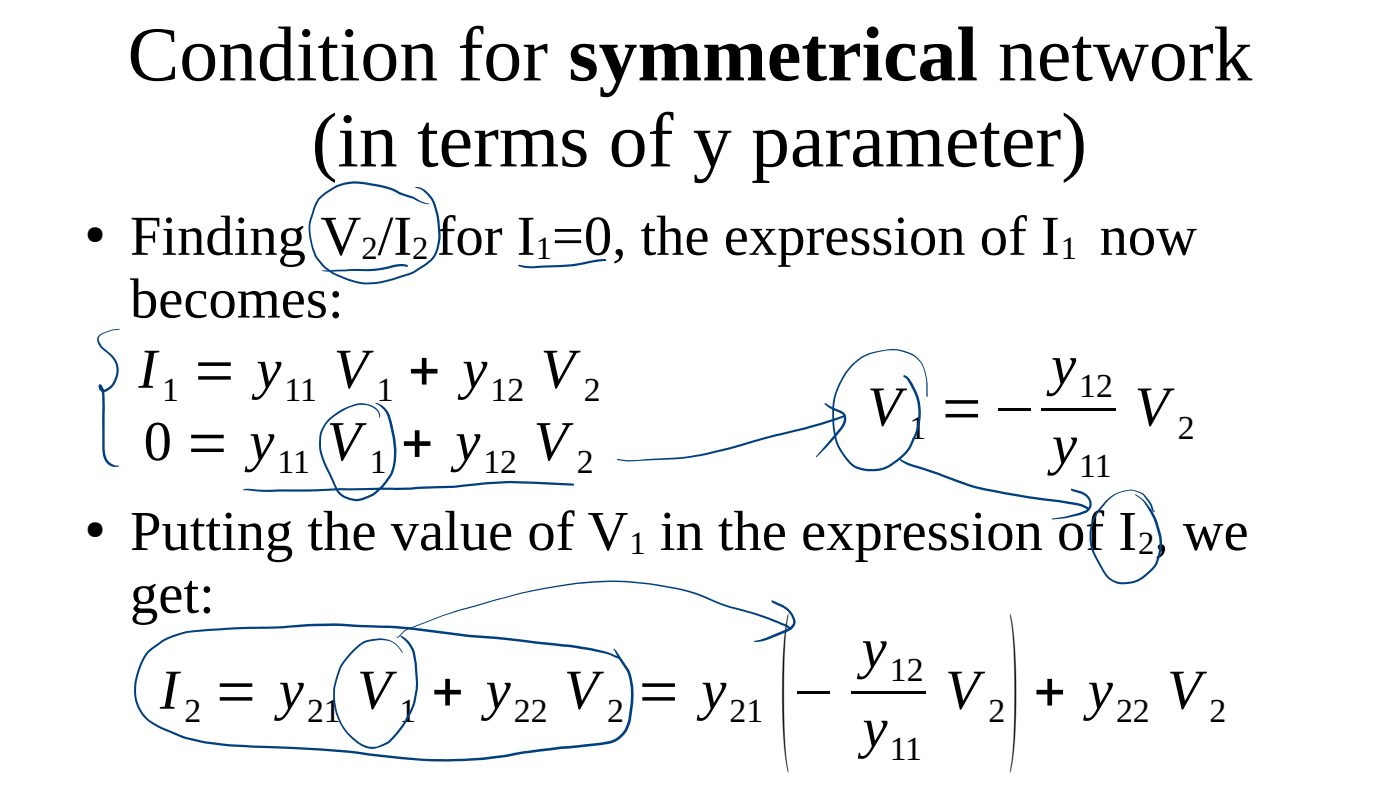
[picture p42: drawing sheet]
<svg xmlns="http://www.w3.org/2000/svg" width="280mm" height="158mm" viewBox="0 0 280 158" stroke-linecap="round" stroke-linejoin="round" font-family="sans-serif">
<defs><g id="words">
<g font-size="29.2">
<text x="156" y="147.7">(</text>
<text x="201.7" y="147.7">)</text>
</g>
<g font-size="15.5">
<text x="25.5" y="16.1">Condition for symmetrical network</text>
<text x="62.3" y="33.3">(in terms of y parameter)</text>
</g>
<g font-size="11.3">
<text x="26" y="50.9">Finding V /I for I =0, the expression of I</text>
<text x="219.9" y="50.9">now</text>
<text x="26" y="63.5">becomes:</text>
<text x="27.7" y="77.5">I = y</text>
<text x="66.8" y="77.5">V + y</text>
<text x="108.1" y="77.5">V</text>
<text x="210.2" y="76.8">y</text>
<text x="173.5" y="85.1">V =−</text>
<text x="227" y="85.1">V</text>
<text x="28.7" y="92">0 = y</text>
<text x="65.4" y="92">V + y</text>
<text x="106.7" y="92">V</text>
<text x="210.4" y="92.6">y</text>
<text x="26" y="109.9">Putting the value of V in the expression of I , we</text>
<text x="26" y="122.5">get:</text>
<text x="172.3" y="133.4">y</text>
<text x="32" y="141.7">I = y</text>
<text x="71.4" y="141.7">V + y</text>
<text x="112.8" y="141.7">V = y</text>
<text x="158.2" y="141.7">−</text>
<text x="189.1" y="141.7">V</text>
<text x="206.7" y="141.7">+ y</text>
<text x="233.4" y="141.7">V</text>
<text x="172.5" y="149.2">y</text>
</g>
<g font-size="6.8">
<text x="32.4" y="80.2">1</text>
<text x="56.9" y="80.2">11</text>
<text x="75.4" y="80.2">1</text>
<text x="98.1" y="80.2">12</text>
<text x="116.8" y="80.2">2</text>
<text x="215.9" y="79.4">12</text>
<text x="181.9" y="87.7">1</text>
<text x="235.6" y="87.7">2</text>
<text x="55.5" y="94.6">11</text>
<text x="74" y="94.6">1</text>
<text x="96.7" y="94.6">12</text>
<text x="115.4" y="94.6">2</text>
<text x="215.9" y="95.3">11</text>
<text x="178" y="136.2">12</text>
<text x="36.9" y="144.3">2</text>
<text x="61.4" y="144.3">21</text>
<text x="79.9" y="144.3">1</text>
<text x="102.8" y="144.3">22</text>
<text x="121.4" y="144.3">2</text>
<text x="145.9" y="144.3">21</text>
<text x="197.7" y="144.3">2</text>
<text x="223.2" y="144.3">22</text>
<text x="241.9" y="144.3">2</text>
<text x="178" y="151.9">11</text>
</g>
<g font-size="6.5">
<text x="72.3" y="51.8">2</text>
<text x="82.4" y="51.8">2</text>
<text x="107.1" y="51.8">1</text>
<text x="212.2" y="51.8">1</text>
<text x="125.9" y="110.8">1</text>
<text x="227.6" y="110.8">2</text>
</g>
<g font-size="5.1">
<text x="17" y="48.3">●</text>
<text x="17" y="107.3">●</text>
</g>
</g></defs>
<g fill="#000">
<path d="M208.1 81.5h15v.6h-15z" fill-rule="evenodd"/>
<path d="M170.2 138.1h15v.6h-15z" fill-rule="evenodd"/>
</g>
<g fill="#004080">
<path d="M64.4 54l6-.3 3.6 .1 3.3-.5a7.5 7.5 0 0 1 4.1-.4l.2 .2-.2 .3a9.2 9.2 0 0 0-4.6 .5l-3 .3-3.4-.1-4.4 .2-1.4-.1z"/>
<path d="M103.7 53l2.5 .2 1.8-.1a35.9 35.9 0 0 0 8.7-.7l1.4-.3a6.2 6.2 0 0 1 3.1-.3v.3l-.1 .1-1.5 .1-2.9 .5a31.3 31.3 0 0 1-7.7 .7l-2.5 .1-1.5-.1-1.2-.3z"/>
<path d="M19.8 67a8 8 0 0 1 4.1-1.3v.2a8.2 8.2 0 0 0-3.9 1.2 .98 .98 0 0 0-.1 1.3l.6 .9 1.9 1.7a4.6 4.6 0 0 1-1.7 7.4 1.03 1.03 0 0 1-.8-1.6 1.32 1.32 0 0 1 .9 1.5l.2 12.3a2.85 2.85 0 0 0 2.8 2.6 2.53 2.53 0 0 1-3.3-2.5l-.1-11.1a3.3 3.3 0 0 0-.5-2.4h.3l.2 .5a.67 .67 0 0 0 1-.1 4.2 4.2 0 0 0 .8-6.4l-1.4-1.1a3.1 3.1 0 0 1-1.4-2.3z"/>
<path d="M48.7 97.8l1-.1 4.2 .2 28.1-.5 8.6-.3 6.3-.7 4.7-.3 13 .5 .2 .3-.2 .2-13-.5-4.7 .2-6.3 .7-8.6 .4-14.6 .1-5.4 .3h-9.6l-3.6-.3-.2-.1z"/>
<path d="M65.7 83.8a11.3 11.3 0 0 1 6.8-3.2 3.6 3.6 0 0 1 3.5 2l-.1 .9v-.1a2.74 2.74 0 0 0-2.7-2.4 9.3 9.3 0 0 0-6.6 2.5 6.3 6.3 0 0 0-2.3 6.7l.9 2.5 2.3 4.9a4.4 4.4 0 0 0 5.7 1.6 9.5 9.5 0 0 0 5.4-6.2v-.3a18.5 18.5 0 0 0-1-9.3 5.1 5.1 0 0 0-2.5-2.8 2.79 2.79 0 0 1 2.1 1.1l.3 .4a5.8 5.8 0 0 1 .9 2.6 17.1 17.1 0 0 1 .7 7.8v.3a10.1 10.1 0 0 1-4.3 6.2 6 6 0 0 1-4.4 1 4.3 4.3 0 0 1-3.3-2.2l-1.3-3a12.1 12.1 0 0 1-2-6.3 6.1 6.1 0 0 1 1.9-4.7z"/>
<path d="M63.7 39.6a10.2 10.2 0 0 1 7.5-3.3l4.5 .6 2.4 .6 1.9 .9 2.7 .9 1.7 1 1.5 .5-1.3-.2-2.5-1a13.8 13.8 0 0 1-3.9-1.6l-2.4-.6-2.8-.5a9.3 9.3 0 0 0-9.4 3.6l-.6 1.2-.9 2.9a12.9 12.9 0 0 0 1.3 6.6v.1a11.2 11.2 0 0 0 6.7 4.5 12.6 12.6 0 0 0 8.7-.3l2.8-.8a18.8 18.8 0 0 0 4.7-3.1l.9-1.6 .5-2.5a16.3 16.3 0 0 0-1.4-7.5l-1.7-1.9-.7-.3-.8-.2v-.2a2.79 2.79 0 0 1 1.9 .6 7 7 0 0 1 2.7 4.7 13.7 13.7 0 0 1 .2 6.1 5.8 5.8 0 0 1-3.2 4.6l-1.6 1a25.7 25.7 0 0 1-10.2 2.4 17.2 17.2 0 0 1-8.3-3.5l-1.4-1.6a14.1 14.1 0 0 1-1.5-6.4l.2-1.2 .8-2.5z"/>
<path d="M123.3 91.8l.2-.1 2.9 .3 8.7-.5a66.5 66.5 0 0 0 15-3.3l5-1.4 6-1.4 7.8-2.5 .2 .2-.6 .4-4.3 1.4-11.7 3a82.1 82.1 0 0 1-16.1 3.8l-10.4 .5z"/>
<path d="M165 80.5l1.1 .7 1.8 .8a1.85 1.85 0 0 1 1.1 2.9l-1.9 2.5-1.7 1.9-2.1 2.1-.1-.2 4.8-5.7a2.04 2.04 0 0 0 .5-2.7l-2.8-1.4-.8-.6z"/>
<path d="M170.4 72.8a10.3 10.3 0 0 1 6.9-2.9 7.1 7.1 0 0 1 7.2 2.8l.5 1.3 .4 1.7 .1 3.5-.1 .1-.1-.1-.1-3.4-.4-1.8a5.4 5.4 0 0 0-4.5-3.7 11.8 11.8 0 0 0-8 1.4 14.2 14.2 0 0 0-5.4 13.7 10.5 10.5 0 0 0 4.4 7.8 7.6 7.6 0 0 0 7.1-.7l1.1-.8a9.2 9.2 0 0 0 2.3-2.5 11.6 11.6 0 0 0-.5-13.5l-.2-.1a.44 .44 0 0 1-.4-.6 1.3 1.3 0 0 1 1.2 .8 11.5 11.5 0 0 1 1.5 11.1l-1.2 2.5a10.1 10.1 0 0 1-6.8 4.8 6.2 6.2 0 0 1-5.9-2 11.3 11.3 0 0 1-3-8.2 14.3 14.3 0 0 1 3.9-11.2z"/>
<path d="M180 91.6l.7 .5 1.2 .5 5.7 1.9 6.6 2.4a156.3 156.3 0 0 0 19.2 3.3l2.8 .5a2.15 2.15 0 0 1 1.6 .9l-.3 .2-1.1-.5a76 76 0 0 0-10.4-1.6l-5.1-.9-6.4-1.3-11.2-4a5.4 5.4 0 0 1-3.3-1.6z"/>
<path d="M214.3 97.7l1.9 .5a2.5 2.5 0 0 1 1.7 3.7l-.6 .5a16.8 16.8 0 0 1-6.9 1.4v-.1a22.5 22.5 0 0 0 6.7-1.7 1.74 1.74 0 0 0 .8-1.7 1.74 1.74 0 0 0-1.3-1.4l-2.1-.7-.3-.3z"/>
<path d="M221.3 100a7.1 7.1 0 0 1 5.6-2 4.1 4.1 0 0 1 3.2 2.4l.9 1.9-.6-.2-.3-1a6.3 6.3 0 0 0-2.1-2.5 5.3 5.3 0 0 0-5.7 .9 11.6 11.6 0 0 0-3.8 5.6 9.1 9.1 0 0 0 1.5 7.4l.8 1.4a4.5 4.5 0 0 0 5.5 2.3 8.4 8.4 0 0 0 4.8-3.6 10.2 10.2 0 0 0-.4-8.9l-.8-1.5a6.5 6.5 0 0 0-2.7-3.1l-.2-.2 .1-.1a9 9 0 0 1 4 4.6 10.5 10.5 0 0 1 .4 9.3 8.1 8.1 0 0 1-6.1 4 4.7 4.7 0 0 1-4.9-2.6l-.8-1.4a9.3 9.3 0 0 1 1.4-12.5z"/>
<path d="M29.5 130.1a14.7 14.7 0 0 1 8.9-4.1 180.4 180.4 0 0 1 18-.8l5.5-.5 4.9-.1 12.3 .5 3.3 .3 11.4 1.5 5.6 .4 14.8 1.6 2.3 .4a20.5 20.5 0 0 1 7.3 2l.1 .2-.2 .1a21.9 21.9 0 0 0-7.3-1.8l-2.2-.4-12.6-1.4-7.8-.7-11.5-1.4-3.3-.3-12.2-.5-4.9 .1-5.5 .4a157.2 157.2 0 0 0-19.1 1 13.8 13.8 0 0 0-8.1 4.6 11.7 11.7 0 0 0-1.6 9.4 7.1 7.1 0 0 0 3.4 4l1.7 .9 2.3 .9a35.5 35.5 0 0 0 12.4 2.4l3.1 .2a276.8 276.8 0 0 1 20.8 1.2l1 .1a110.1 110.1 0 0 0 12.1 1.3 86.6 86.6 0 0 0 21.3-1.6l16-1.9a5 5 0 0 0 3.4-2.5 15.3 15.3 0 0 0 1.1-6.9 10.4 10.4 0 0 0-1-4.8l-1.6-2.4-.9-1.7 .1-.2a19.4 19.4 0 0 1 2.8 4 11.8 11.8 0 0 1 1.1 6.9 12.2 12.2 0 0 1-1.2 5.4 5.5 5.5 0 0 1-4.1 2.8l-16 1.9a82 82 0 0 1-21 1.5 100.2 100.2 0 0 1-12.2-1.3l-1-.2a268.4 268.4 0 0 0-20.7-1.1 54.6 54.6 0 0 1-13.3-1.8l-3.6-1.4a10 10 0 0 1-5.9-4.5 10.1 10.1 0 0 1 .1-8.6l.8-1.8z"/>
<path d="M70.7 129.8a6.2 6.2 0 0 1 5.3-2.2 4.8 4.8 0 0 1 4.6 3v-.1a5.6 5.6 0 0 0-2.8-2.4 8.8 8.8 0 0 0-4.8 .4 13.7 13.7 0 0 0-5 5.7 11.2 11.2 0 0 0 5.3 14.9l.3 .1a4.4 4.4 0 0 0 3.6-.8l.3-.1a17.9 17.9 0 0 0 3.8-5l1-1.9a15.1 15.1 0 0 0 .6-8.8 6.1 6.1 0 0 0-.9-3.3l-.7-.9-1.2-1.2 .1-.2a5.2 5.2 0 0 1 2.8 3.4 18.5 18.5 0 0 1-.3 11.2 19.6 19.6 0 0 1-4.9 6.9 5.8 5.8 0 0 1-4.5 1 11.6 11.6 0 0 1-5.7-15.4l.8-1.6z"/>
<path d="M79.2 127.2l.4 .1 1.5-1.5a122.7 122.7 0 0 1 14-4.8 101.4 101.4 0 0 1 25.4-4.9 59 59 0 0 1 19.9 2.8l5.1 2.1 6.3 1.8a27.7 27.7 0 0 1 6.4 2.7l.1 .3h-.2a17.5 17.5 0 0 0-4.6-2l-9.7-3a38.8 38.8 0 0 0-13.2-3.8 63.8 63.8 0 0 0-22.7 .9 205.1 205.1 0 0 0-20.1 5.5l-6.4 2.5-.5 .3-1.3 1.2h-.2z"/>
<path d="M154.3 120l2.4 1a4 4 0 0 1 2.3 3.8 3.3 3.3 0 0 1-2.5 1.8 12.6 12.6 0 0 1-5.6 1.7l-.1-.2a25.6 25.6 0 0 0 6.3-2.2 1.82 1.82 0 0 0 1.5-1.9 4.1 4.1 0 0 0-2.1-2.6l-1.9-.9-.3-.2z"/>
</g>
<use href="#words"/>
</svg>
